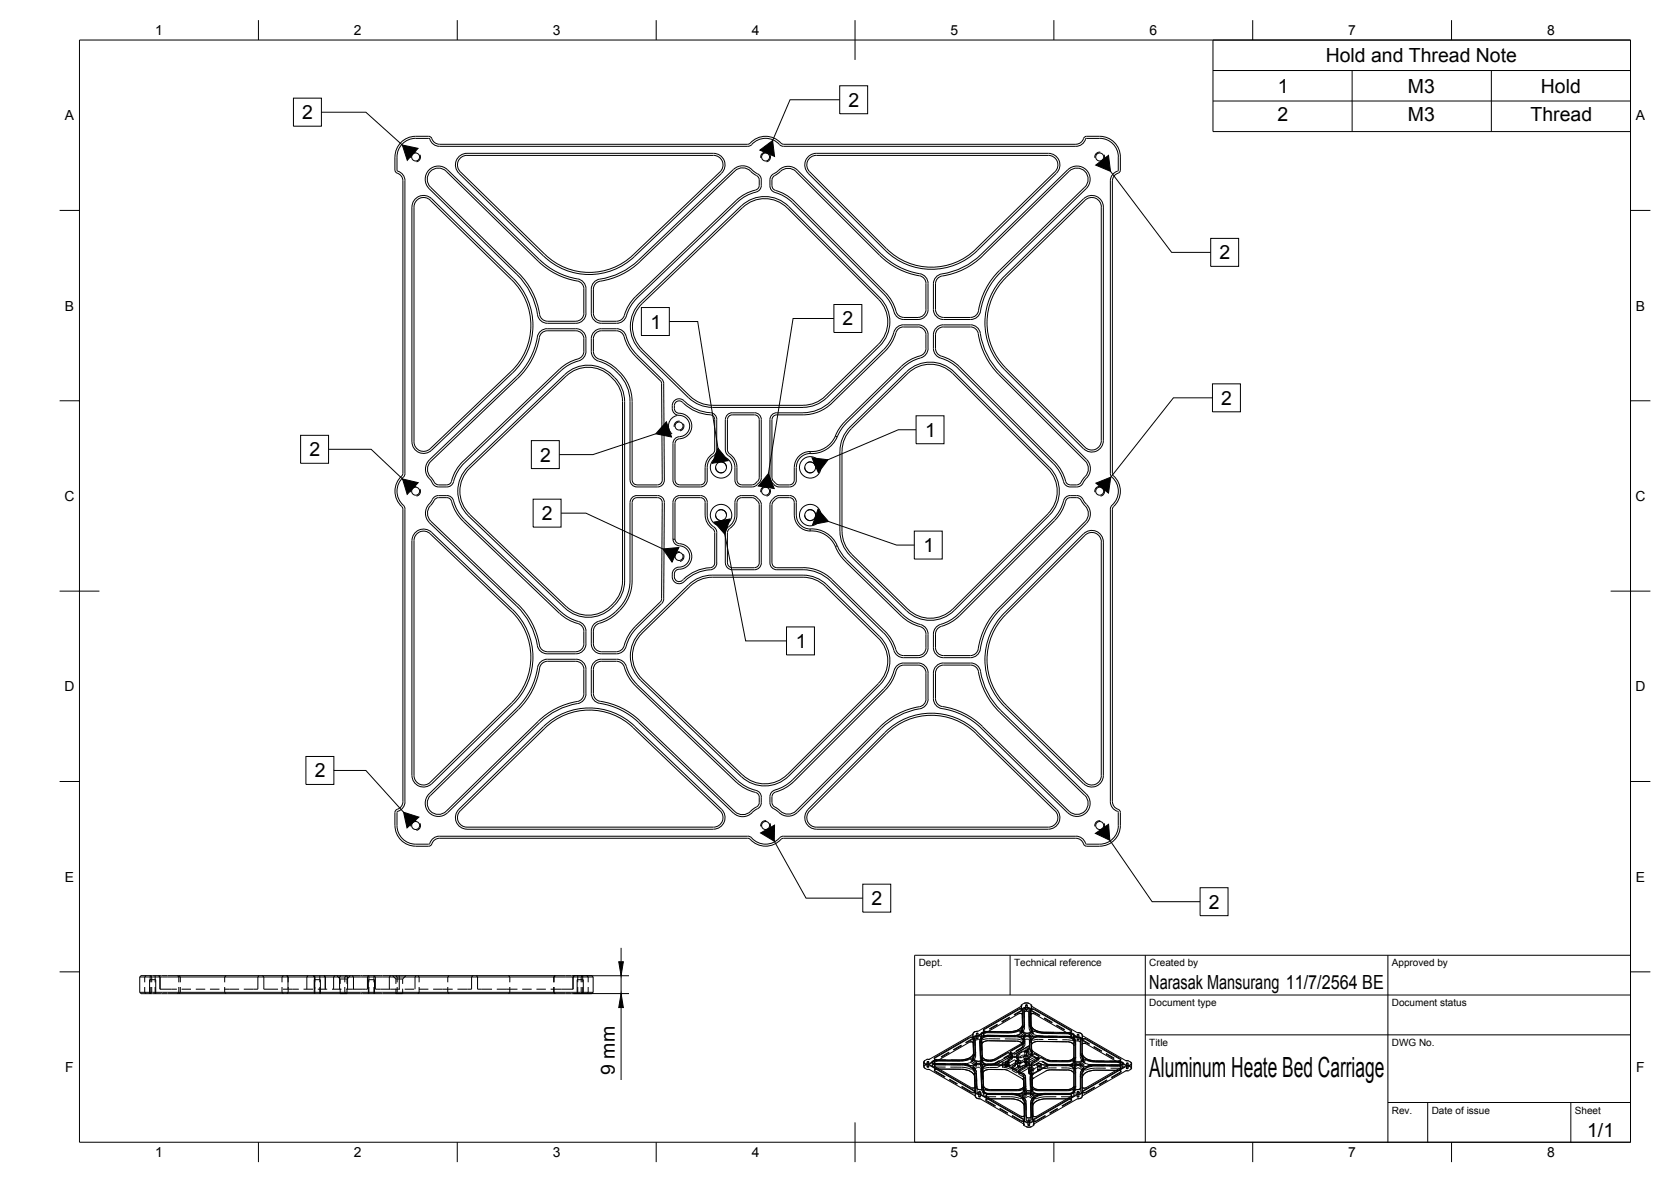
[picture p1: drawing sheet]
<svg xmlns="http://www.w3.org/2000/svg" width="420mm" height="297mm" viewBox="0 0 420 297" stroke-linecap="round" stroke-linejoin="round" font-family="sans-serif">
<defs><g id="words">
<text font-size="7" x="289" y="270.6">Aluminum Heate Bed Carriage</text>
<g font-size="4.9">
<text x="333.3" y="15.6">Hold and Thread Note</text>
<text x="321.3" y="23.3">1</text>
<text x="354" y="23.3">M3</text>
<text x="387.4" y="23.3">Hold</text>
<text x="76" y="30">2</text>
<text x="213.4" y="26.8">2</text>
<text x="321.2" y="30.4">2</text>
<text x="354" y="30.4">M3</text>
<text x="384.9" y="30.4">Thread</text>
<text x="306.6" y="65.2">2</text>
<text x="163.6" y="82.6">1</text>
<text x="211.9" y="81.8">2</text>
<text x="307.1" y="101.7">2</text>
<text x="232.7" y="109.8">1</text>
<text x="77.8" y="114.7">2</text>
<text x="135.8" y="116">2</text>
<text x="136.2" y="130.7">2</text>
<text x="232.2" y="138.7">1</text>
<text x="200.1" y="162.8">1</text>
<text x="79.1" y="195.4">2</text>
<text x="219.2" y="227.5">2</text>
<text x="304" y="228.4">2</text>
<text x="289" y="248.5">Narasak Mansurang 11/7/2564 BE</text>
<text x="154.6" y="270.1" transform="rotate(-90 154.6 270.1)">9 mm</text>
<text x="399.1" y="285.7">1/1</text>
</g>
<g font-size="3.5">
<text x="39" y="8.8">1</text>
<text x="89" y="8.8">2</text>
<text x="139" y="8.8">3</text>
<text x="189" y="8.8">4</text>
<text x="239" y="8.8">5</text>
<text x="289" y="8.8">6</text>
<text x="339" y="8.8">7</text>
<text x="389" y="8.8">8</text>
<text x="16.3" y="30.2">A</text>
<text x="411.3" y="30.2">A</text>
<text x="16.3" y="78">B</text>
<text x="411.3" y="78">B</text>
<text x="16.2" y="125.9">C</text>
<text x="411.2" y="125.9">C</text>
<text x="16.2" y="173.7">D</text>
<text x="411.2" y="173.7">D</text>
<text x="16.3" y="221.6">E</text>
<text x="411.3" y="221.6">E</text>
<text x="16.4" y="269.4">F</text>
<text x="411.4" y="269.4">F</text>
<text x="39" y="290.8">1</text>
<text x="89" y="290.8">2</text>
<text x="139" y="290.8">3</text>
<text x="189" y="290.8">4</text>
<text x="239" y="290.8">5</text>
<text x="289" y="290.8">6</text>
<text x="339" y="290.8">7</text>
<text x="389" y="290.8">8</text>
</g>
<g font-size="2.5">
<text x="231" y="242.9">Dept.</text>
<text x="255" y="242.9">Technical reference</text>
<text x="289" y="242.9">Created by</text>
<text x="350" y="242.9">Approved by</text>
<text x="289" y="252.8">Document type</text>
<text x="350" y="252.8">Document status</text>
<text x="289" y="262.9">Title</text>
<text x="350" y="262.9">DWG No.</text>
<text x="350" y="279.9">Rev.</text>
<text x="360" y="279.9">Date of issue</text>
<text x="396" y="279.9">Sheet</text>
</g>
</g></defs>
<!-- layer: Visible -->
<g fill="none" stroke="#000" stroke-width=".25">
<path d="M104.5 34.8h3.3l.3 .2a2.53 2.53 0 0 0 2.4 1.8l78.1-.1a5 5 0 0 1 7.8 0l74.1 .1M104.5 34.3h3.3l.5 .1 .3 .4a2.05 2.05 0 0 0 1.9 1.5l77.8-.1a5.6 5.6 0 0 1 8.5 0l73.7 .1M104.5 34.8a4.7 4.7 0 0 0-4.7 4.7v3.3l.2 .2a2.51 2.51 0 0 1 1.8 2.4l-.1 74.1a5 5 0 0 0 0 7.9l.1 74.1a2.6 2.6 0 0 1-1.9 2.5l-.1 .1a8.6 8.6 0 0 0 .7 5.7 4.7 4.7 0 0 0 4 2.3M104.5 34.3a5.2 5.2 0 0 0-5.2 5.2v3.3l.2 .4 .4 .3a2.04 2.04 0 0 1 1.4 1.9v73.8a5.4 5.4 0 0 0-.3 8.1M115.7 39.7l.8-.5 .9-.2h62a2.41 2.41 0 0 1 2.2 1.6 2.41 2.41 0 0 1-.5 2.6l-21.9 20.8a16 16 0 0 1-22.2-.1l-21.3-20.7a2.4 2.4 0 0 1 0-3.5zM270.5 36.2a2.5 2.5 0 0 0 2.2-1.8l.5-.1a9.6 9.6 0 0 1 5.7 .5 5.2 5.2 0 0 1 2.8 4.7v3.3l-.2 .4-.4 .3M270.5 36.8a2.65 2.65 0 0 0 2.5-2h.2a8.5 8.5 0 0 1 5.7 .6 4.6 4.6 0 0 1 2.3 4.1v3.3l-.2 .2a2.53 2.53 0 0 0-1.8 2.5v73.5l.4 1M108.2 50.3l20.5 20a16 16 0 0 1-.2 23l-20.3 19.5a2.4 2.4 0 0 1-2.6 .4 2.4 2.4 0 0 1-1.5-2.2M108.2 50.3a2.4 2.4 0 0 0-2.6-.5 2.4 2.4 0 0 0-1.5 2.2v59M115.4 43.5l21.2 20.8M115.4 43.5a2.91 2.91 0 0 1-.7-3.2 2.91 2.91 0 0 1 2.7-1.8h62a2.91 2.91 0 0 1 2.7 1.9 2.91 2.91 0 0 1-.7 3.1l-21.8 20.9a16.5 16.5 0 0 1-23-.1M185.5 50.8l-25.3 24.1-1.5 1.7-1.2 2.8"/>
<path d="M189.1 42.7l2 1.4a3.9 3.9 0 0 1 .1 3.4 2.4 2.4 0 0 1-1.8 1l-2.1 .9-1.8 1.4M189.1 42.7a3.3 3.3 0 0 0-4.7-.1l-23.9 22.8M194.9 48.4l2 .8 1.8 1.2 23.5 23.5a11.1 11.1 0 0 1 2.8 5 2.53 2.53 0 0 0 2.2 1.4h3.6a2.5 2.5 0 0 0 2.5-2.5l.1-6.5a2.49 2.49 0 0 0-2.2-2.5 17.9 17.9 0 0 1-9.6-5M194.9 48.4a1.72 1.72 0 0 1-1.3-1.7 3.1 3.1 0 0 1 .4-2.6l1.2-.8a3.6 3.6 0 0 1 5.3-.5l21 21M203.2 43.5l19.3 19.3a16.5 16.5 0 0 0 23.2 .2l19.9-19.5M203.2 43.5a2.91 2.91 0 0 1-.6-3.2 2.91 2.91 0 0 1 2.7-1.8h58.3a2.91 2.91 0 0 1 2.7 1.8 2.91 2.91 0 0 1-.7 3.2M268.8 43l-21.7 21.3a19 19 0 0 1-10.6 5.2 2 2 0 0 0-1.3 1.8v6.5a2 2 0 0 0 2 2h6.9M268.8 43a2.8 2.8 0 0 1 4 .1 2.8 2.8 0 0 1 0 3.9l-21.5 21a18.8 18.8 0 0 0-5.4 10.6 2 2 0 0 1-1.8 1.2M272.5 49.9l-19.9 19.4a16.5 16.5 0 0 0-.1 23.5M272.5 49.9a2.91 2.91 0 0 1 3.2-.6 2.91 2.91 0 0 1 1.7 2.7v58.7a2.91 2.91 0 0 1-1.8 2.7 2.91 2.91 0 0 1-3.1-.6l-20-20M272.8 50.3l-19.8 19.4a16 16 0 0 0-.1 22.7M272.8 50.3a2.39 2.39 0 0 1 2.7-.5 2.39 2.39 0 0 1 1.4 2.2v58.7a2.4 2.4 0 0 1-1.5 2.2 2.4 2.4 0 0 1-2.6-.5l-19.9-19.9"/>
<path d="M273.1 47.4l-21.4 20.9a18.5 18.5 0 0 0-5.3 10.5 2.53 2.53 0 0 1-2.3 1.5M273.1 47.4a3.3 3.3 0 0 0 .1-4.7 3.3 3.3 0 0 0-4.7 0l-21.8 21.2a18.6 18.6 0 0 1-10.4 5.1 2.53 2.53 0 0 0-1.6 2.3v6.5a2.53 2.53 0 0 0 2.5 2.5h6.9M279.7 45.5v73.5M281.1 43.5a2 2 0 0 0-1.4 1.9M129 69.9l-20.5-20a2.91 2.91 0 0 0-3.1-.6 2.91 2.91 0 0 0-1.8 2.7v59M129 69.9a16.5 16.5 0 0 1-.1 23.8l-20.4 19.4a2.91 2.91 0 0 1-3.1 .6 2.91 2.91 0 0 1-1.8-2.7M130.3 68.6a18.4 18.4 0 0 1 5.4 10.4M135.3 65.6l-23.1-22.6a2.8 2.8 0 0 0-4 .1 2.8 2.8 0 0 0 .1 3.9l22 21.6M135.3 65.6a18.9 18.9 0 0 0 10.3 5.1 2 2 0 0 1 1.2 1.9M135.7 65.3l-23.2-22.6a3.3 3.3 0 0 0-4.6 0 3.3 3.3 0 0 0 0 4.7l22.1 21.6M135.7 65.3a18.5 18.5 0 0 0 10.1 5 2.53 2.53 0 0 1 1.5 2.3v6.1a2.49 2.49 0 0 1-2.5 2.5h-7.2a2.81 2.81 0 0 1-2.6-3.1 17.9 17.9 0 0 0-5-9.1M146.8 72.6v6.1"/>
<path d="M146.8 78.7a2 2 0 0 1-2 2h-7.2a2.05 2.05 0 0 1-1.9-1.7M150.8 70.1a2.53 2.53 0 0 0-2.1 2.6v6a2.53 2.53 0 0 0 2.5 2.5h3.9a2.53 2.53 0 0 0 2.4-1.8M159.8 74.5a11.2 11.2 0 0 0-3 5.2l-.5 .6-.8 .4h-4.3a2 2 0 0 1-2-2v-6.1a1.99 1.99 0 0 1 1.7-1.9 18.2 18.2 0 0 0 10-4.9l23.9-22.9a2.99 2.99 0 0 1 4.5 .6l1.4 1.1a3.5 3.5 0 0 1-.1 2.7l-.3 .3a11.9 11.9 0 0 0-5.2 2.8l-25.3 24.1M160.5 65.4a17.9 17.9 0 0 1-9.7 4.7M161.5 76.3l25.3-24.2a8 8 0 0 1 11.1 .2l23 22.9a8 8 0 0 1-.1 11.4l-13.3 13a8.1 8.1 0 0 1-5.6 2.3l-22.8-.1a8.1 8.1 0 0 1-5.6-2.2l-12.1-11.8a8 8 0 0 1 .1-11.5zM221.2 64.2l-21-21.1a3.1 3.1 0 0 0-4.7 .6l-1.2 .9a4.1 4.1 0 0 0-.1 2.5 1.67 1.67 0 0 0 1.4 1l2.5 1.2 1.5 1.3 23 22.9a11.2 11.2 0 0 1 2.9 5.2l.2 .3a2 2 0 0 0 1.6 .8h3.5a2.04 2.04 0 0 0 2-2v-6.5a1.96 1.96 0 0 0-1.6-2M221.2 64.2a18.4 18.4 0 0 0 10 5.1M222.9 62.5a16 16 0 0 0 22.5 .1l19.9-19.4a2.39 2.39 0 0 0 .5-2.7 2.39 2.39 0 0 0-2.2-1.4l-58.3-.1a2.4 2.4 0 0 0-2.3 1.5 2.4 2.4 0 0 0 .6 2.6l19.3 19.4M129.8 94.7l-21.8 20.8a3.3 3.3 0 0 0-.1 4.7M129.8 94.7a18.5 18.5 0 0 0 5.5-10.6 2.48 2.48 0 0 1 2.3-1.5h7.2a2.5 2.5 0 0 1 2.5 2.5v3.2a2.74 2.74 0 0 1-2.5 2.6l-2 .9-1.7 1.3-24.3 23.2a10.7 10.7 0 0 0-2.9 5.2 1.73 1.73 0 0 1-1.5 .9M130.2 95.1l-21.8 20.8a3 3 0 0 0 .4 4.6l.6 .9 .9 .4M135.6 84.8a2 2 0 0 1 2-1.7h7.2a2 2 0 0 1 2 2"/>
<path d="M135.6 84.8a18.4 18.4 0 0 1-5.4 10.3M140.7 92.8l-24.3 23.1a11.3 11.3 0 0 0-3 5.4l-.6 .5h-.4M142 94.1l-24.3 23.2a8.5 8.5 0 0 0 0 12.3l24.3 23.2M142 94.1a8.5 8.5 0 0 1 11.9 .1M146.8 85.1v3.2M146.8 88.3a2.25 2.25 0 0 1-2.2 2.1l-2.1 1-1.8 1.4M153.8 94.2l.7 .6M154.5 94.8a8.5 8.5 0 0 1 2.6 6.1M154.8 93.2a10.1 10.1 0 0 1 3.6 7.7M155.2 92.8a10.6 10.6 0 0 1 3.7 8.1M156.9 84.6a2 2 0 0 0-1.9-1.5h-3.8a2 2 0 0 0-2 2v3.2l.4 1.2a8.2 8.2 0 0 0 3.2 1.6l2.4 1.7M156.9 84.6a10.4 10.4 0 0 0 2.8 4.9"/>
<path d="M159.7 89.5l6.3 6.1 .4 .9M160.1 89.1l6.2 6.1M160.1 89.1a10.9 10.9 0 0 1-2.9-5.1 2.47 2.47 0 0 0-2.2-1.4h-3.8a2.53 2.53 0 0 0-2.5 2.5v3.2a2.73 2.73 0 0 0 2.5 2.7l1.9 .9 1.7 1.3M166.3 96.5l.2 24.1a1.2 1.2 0 0 1-1.2 1.2M166.4 95.2l.4 .6 .1 .7M166.9 96.5l.1 24.1a1.73 1.73 0 0 1-1.7 1.8h-5.2a1.73 1.73 0 0 1-1.7-1.8v-19.7M173.1 99.9a8.7 8.7 0 0 0 6 2.5h22.8a8.6 8.6 0 0 0 6-2.4l13.3-13.1a8.5 8.5 0 0 0 .1-12.1l-23-22.9a8.5 8.5 0 0 0-11.9-.2l-25.3 24.2a8.5 8.5 0 0 0 0 12.2l12 11.9M225.3 83.6a10.4 10.4 0 0 1-2.8 4.7l-13.3 13a10.4 10.4 0 0 1-7.3 3h-6.6a1.23 1.23 0 0 0-1.2 1.2v14.6l.5 .9M225.3 83.6l.4-.7 1.1-.7h4a1.96 1.96 0 0 1 2 2v3.3a2.16 2.16 0 0 1-2.1 2.1l-1.9 .9-1.7 1.1-14.7 14.3M244 82.2h-6.8a2 2 0 0 0-2 2l.1 3.8 .6 1.1a16.5 16.5 0 0 1 4.8 2.5l24.5 24.5a11.3 11.3 0 0 1 2.9 5.2l.6 .5h.4M244 82.2a2 2 0 0 1 2 1.7 18.3 18.3 0 0 0 5.2 10.2M244 81.6a2.81 2.81 0 0 1 2.7 3.2 17.9 17.9 0 0 0 4.8 9l21.7 21.7a3.5 3.5 0 0 1-.5 5.2l-.9 1.3a3.3 3.3 0 0 1-2.7 .4 2.01 2.01 0 0 1-1.9-2.1l-1-2-1.4-1.8-23.9-24a10.9 10.9 0 0 0-4.9-2.7 2.53 2.53 0 0 1-1.3-2.2v-3.4a2.53 2.53 0 0 1 2.5-2.6h6.8"/>
<path d="M251.2 94.2l21.6 21.6M156.5 100.9v45.1M156.5 100.9a9 9 0 0 0-9.6-8.5 8 8 0 0 0-4.5 2.1l-24.3 23.2a8 8 0 0 0 0 11.5l24.3 23.2M157.1 100.9v45.1M158.9 100.9v19.8M171.8 101.3a1.22 1.22 0 0 0-1.4-.5 1.22 1.22 0 0 0-.8 1.1 1.53 1.53 0 0 0 1.8 2 3.3 3.3 0 0 1 2.5 3.6 3.3 3.3 0 0 1-3.4 2.8 1.26 1.26 0 0 0-.8 1.2v9.1a1.2 1.2 0 0 0 1.2 1.2M171.8 101.3a10.8 10.8 0 0 0 7.1 3 1.2 1.2 0 0 1 .8 1.1v7.7l-.1 .5a5 5 0 0 0-2.3 3.9M172.2 100.9a1.82 1.82 0 0 0-2.3-.5 1.82 1.82 0 0 0-.9 2.3 1.92 1.92 0 0 0 2.4 1.8 2.73 2.73 0 0 1 2 3.1 2.73 2.73 0 0 1-3 2.2 1.73 1.73 0 0 0-1.2 1.7v9.1a1.73 1.73 0 0 0 1.7 1.8h5.2a1.73 1.73 0 0 0 1.7-1.8v-3.1M172.2 100.9a10.3 10.3 0 0 0 6.8 2.9 1.73 1.73 0 0 1 1.2 1.6v8l-.3 .6-.5 .5M177.3 117.5v3.2M179.4 114.5a3.5 3.5 0 0 0-1.6 3M182.4 105.5v7.6"/>
<path d="M182.4 113.1l.3 .9a4.3 4.3 0 0 1 2.1 3.5M182.4 105.4a1.73 1.73 0 0 1 1.7-1.7h5.6a1.69 1.69 0 0 1 1.7 1.7v15l-.3 .7-.7 .6M183.5 114.1l.8 .7 .6 1 .4 1.7M183.5 114.1l-.4-.5-.2-.5v-7.6a1.24 1.24 0 0 1 1.2-1.2h5.6a1.2 1.2 0 0 1 1.2 1.1v14.7l-.4 .9M184.8 117.5v3.1a1.73 1.73 0 0 0 1.7 1.8l3-.1 .9-.6M185.3 117.5v3.1a1.2 1.2 0 0 0 1.2 1.2M199.7 117.5v3.1a1.2 1.2 0 0 1-1.2 1.2M200.2 117.5v3.1a1.73 1.73 0 0 1-1.7 1.8h-2.6M203.7 114a3.5 3.5 0 0 0-3.5 3.5M203.7 113.5a4 4 0 0 0-4 4M208.8 100.9l13.3-13a11 11 0 0 0 2.9-4.9 2.53 2.53 0 0 1 2.2-1.4h3.6a2.49 2.49 0 0 1 2.6 2.6l-.1 3.3a2.7 2.7 0 0 1-2.6 2.7l-1.3 .5-1.8 1.3-14.8 14.3M208.8 100.9a10 10 0 0 1-6.9 2.8h-6.6a1.73 1.73 0 0 0-1.7 1.8v14.6l.2 .7 .4 .6"/>
<path d="M210 109.6l.5 .2M210 109.6a6.4 6.4 0 0 1-6.3 3.9M210.5 109.8a7 7 0 0 1-6.8 4.2v-.5M212.5 105.9l-1.3 1.5-1.2 2.2M212.8 106.3l-1.1 1.4-1.2 2.1M213.7 107.3l14.2-13.9a8.5 8.5 0 0 1 12 .1l24 23.9a8.5 8.5 0 0 1 0 12.1l-24 23.9M213.8 107.3a8.7 8.7 0 0 0-2.6 6.1v20.1a8.5 8.5 0 0 0 2.6 6.1M214.1 107.7l14.2-13.9a8 8 0 0 1 11.3 .1l23.9 23.9a8 8 0 0 1 0 11.3l-23.9 24M214.1 107.7a8.1 8.1 0 0 0-2.4 5.7v20.1a8 8 0 0 0 2.4 5.7M272.8 115.8a3 3 0 0 1-.5 4.6l-.7 1-.8 .4M279.6 119.9a4.7 4.7 0 0 1 0 7M279.7 119v.2a5.4 5.4 0 0 1 .3 8.1"/>
<path d="M101 127.3l.3 .6v73.6a2 2 0 0 1-1.4 1.9M103.6 135.9v59a2.91 2.91 0 0 0 1.8 2.7 2.91 2.91 0 0 0 3.1-.6M103.6 135.9a2.91 2.91 0 0 1 1.7-2.7 2.91 2.91 0 0 1 3.2 .6l20.4 19.4a16.5 16.5 0 0 1 .1 23.8M104.1 135.9a2.4 2.4 0 0 1 1.5-2.2 2.4 2.4 0 0 1 2.6 .4l20.3 19.5a16 16 0 0 1 .2 23l-20.5 20a2.4 2.4 0 0 1-2.6 .5 2.4 2.4 0 0 1-1.5-2.2v-59M107.9 126.7a3.3 3.3 0 0 0 .1 4.7l21.8 20.8M107.9 120.2l.8 1.2M108.7 121.4l.5 .6 .7 .3 2.5 .1M108.7 125.5l-.8 1.2M110.3 121.9h2.1M112.4 124.6h-2.5l-.7 .3-.5 .6M112.4 125.1h-2.5l-.5 .4-.6 .9a3.1 3.1 0 0 0-.4 4.6l21.8 20.9M112.4 125.1a1.47 1.47 0 0 1 1.3 1.6l1.3 2.6 1.4 1.7"/>
<path d="M112.4 124.5a1.98 1.98 0 0 1 1.8 2l1.3 2.5 1.3 1.6M116.4 131l24.3 23.2M116.8 130.6l24.3 23.2a11.2 11.2 0 0 0 4.9 2.6 2.53 2.53 0 0 1 1.3 2.2v3.2a2.49 2.49 0 0 1-2.5 2.5h-7.2a2.8 2.8 0 0 1-2.7-3.1 17.9 17.9 0 0 0-5.1-9M158.9 126.3v19.7M159 126.3a1.2 1.2 0 0 1 1.2-1.2h5.1a1.2 1.2 0 0 1 1.2 1.2l-.2 24.2M159 120.6a1.2 1.2 0 0 0 1.2 1.2M160.1 121.9h5.2M169.2 135.5a1.94 1.94 0 0 0 2.3 1.8 2.73 2.73 0 0 1 1.8 3.2 2.73 2.73 0 0 1-3 2.1 2.08 2.08 0 0 0-1.3 2.4 2.08 2.08 0 0 0 2.3 1.6l.9-.6M169.7 135.5a1.46 1.46 0 0 0 1.8 1.2 3.3 3.3 0 0 1 2.4 3.7 3.3 3.3 0 0 1-3.5 2.7 1.67 1.67 0 0 0-.9 1.6 1.67 1.67 0 0 0 1.1 1.5l.7-.2 .5-.4M170.9 121.9h5.2M177.3 126.3v3.2M177.3 120.6a1.2 1.2 0 0 1-1.2 1.2"/>
<path d="M177.3 126.3a1.2 1.2 0 0 0-1.2-1.2h-5.2a1.2 1.2 0 0 0-1.2 1.2v9.2h-.5M177.3 129.5a4.2 4.2 0 0 0 2.1 3.5l.3 .8v7.7a1.49 1.49 0 0 1-2 1.2 10.4 10.4 0 0 0-5.9 2.9M177.8 129.5a3.5 3.5 0 0 0 1.6 2.9M177.8 129.5v-3.2a1.69 1.69 0 0 0-1.7-1.7l-5.2-.1a1.73 1.73 0 0 0-1.7 1.8v9.2M179.4 132.4l.7 .8 .1 .6v7.7a1.9 1.9 0 0 1-2.4 1.8 9.9 9.9 0 0 0-5.6 2.7M182.4 133.8v7.7M183.5 132.8l-.4 .5-.2 .5v7.7a1.24 1.24 0 0 0 1.2 1.1M184.8 129.5a4.3 4.3 0 0 1-2.1 3.4l-.3 .9M185.3 129.5l-.4 1.6-.6 1-.8 .7M185.3 129.5v-3.2a1.2 1.2 0 0 1 1.2-1.2l3.1 .1 1.1 .9 .2 .5v14.9a1.2 1.2 0 0 1-1.2 1.1M186.5 121.9h2.6M190.4 125.1l.9 1 .1 .7v14.7a1.69 1.69 0 0 1-1.7 1.7h-5.6a1.73 1.73 0 0 1-1.7-1.7"/>
<path d="M190.4 125.2l-.9-.6-3-.1a1.73 1.73 0 0 0-1.7 1.8v3.2M190.5 121l-.7 .6-.7 .2M194.2 121.4l1 .8 .7 .2M194.2 125.5l-.4 .6-.2 .8v14.6a1.73 1.73 0 0 0 1.7 1.7h6.6a9.9 9.9 0 0 1 6.9 2.8M194.5 121l.7 .6 .7 .2M195.9 124.6l2.6-.1a1.73 1.73 0 0 1 1.7 1.8v3.2M195.9 125.1h2.6a1.2 1.2 0 0 1 1.2 1.2v3.2M195.9 121.9h2.6M195.9 124.5l-.7 .2-1 .8M195.9 125.1l-.9 .4-.6 .6-.3 .8v14.6a1.2 1.2 0 0 0 1.2 1.1M199.7 129.5a4 4 0 0 0 4 3.9M200.2 129.5a3.5 3.5 0 0 0 3.5 3.4"/>
<path d="M203.7 133.5v-.6a7 7 0 0 1 6.8 4.2M203.7 133.4a6.4 6.4 0 0 1 6.3 3.9M210 137.3l.5-.2 .8 1.6 1.5 1.9M210 137.3l1.2 2.2 1.3 1.5M213.7 139.6l14.2 13.9a8.5 8.5 0 0 0 12-.1M214.1 139.3l14.2 13.8a8 8 0 0 0 11.3-.1M269.1 121.9h1.6M272.3 125.5l.9 1.3M272.3 125.5l-.5-.6a3.3 3.3 0 0 0-2.7-.4 2.01 2.01 0 0 0-1.9 2.1l-1 2-1.4 1.8-23.9 24a11.2 11.2 0 0 1-4.9 2.7 2.53 2.53 0 0 0-1.3 2.2v3.5a2.53 2.53 0 0 0 2.5 2.5h6.8M272.8 131.1l-21.6 21.7M272.8 131.1a3.1 3.1 0 0 0-.5-4.6l-.9-1.3a4.4 4.4 0 0 0-2.7-.1 1.65 1.65 0 0 0-1 1.5l-1.2 2.6-1.3 1.6-23.9 24a11.6 11.6 0 0 1-5 2.8l-.7 .5-.3 .8-.1 3.9a2 2 0 0 0 2 1.9h6.8M273.2 131.5l-21.7 21.6a18.6 18.6 0 0 0-5.2 10.6 2.53 2.53 0 0 1-2.3 1.6"/>
<path d="M273.2 126.8a3.3 3.3 0 0 1 0 4.7M279.6 126.9l-.4 1v73.6a2.65 2.65 0 0 0 1.9 2.5l.1 .1a8.6 8.6 0 0 1-.6 5.7 4.7 4.7 0 0 1-4.1 2.3h-3.3l-.3-.2a2.51 2.51 0 0 0-2.4-1.8M279.7 127.9v73.6M280 127.3l-.3 .6M130.2 151.8a18.4 18.4 0 0 1 5.4 10.3M140.7 154.1a11.5 11.5 0 0 0 5 2.8l.4 .2a2 2 0 0 1 .7 1.5M146.8 158.7v3.1M153.5 152.3a8 8 0 0 1-11.1 .1M153.9 152.7a8.5 8.5 0 0 1-11.9 .1M155.2 154.1a11.3 11.3 0 0 1-4.9 2.7l-.7 .6-.3 .7-.1 3.7a2 2 0 0 0 2 2M156.5 146a8.4 8.4 0 0 1-3 6.4M157.1 146a8.8 8.8 0 0 1-3.3 6.7"/>
<path d="M158.4 146a10.2 10.2 0 0 1-3.6 7.7M158.4 146v-19.7a1.73 1.73 0 0 1 1.8-1.8l5.1 .1a1.69 1.69 0 0 1 1.7 1.7l-.1 24.2M158.9 146a10.7 10.7 0 0 1-3.7 8.1M166.3 151.7l-6.2 6.1a10.9 10.9 0 0 0-2.9 5.1 2.53 2.53 0 0 1-2.2 1.4h-3.8a2.53 2.53 0 0 1-2.5-2.5v-3.2a2.73 2.73 0 0 1 2.5-2.7l1.9-.9 1.7-1.3M166.4 150.4l-.4 .9-6.3 6.1a10.6 10.6 0 0 0-2.8 4.9M166.9 150.5l-.1 .6-.4 .6M173.1 147l-12 11.8a8.5 8.5 0 0 0 0 12.2l25.3 24.2a8.6 8.6 0 0 0 11.9-.2M173.1 147a8.5 8.5 0 0 1 6-2.5h22.8a8.5 8.5 0 0 1 6 2.5l13.3 13a8.5 8.5 0 0 1 .1 12.1M184.1 142.7h5.6M195.3 142.7h6.6M201.9 142.6a10.4 10.4 0 0 1 7.3 3M208.8 146l13.3 13"/>
<path d="M209.2 145.6l13.3 13M212.4 141l14.2 13.8a11.2 11.2 0 0 0 5.1 2.8l.4 .3a2 2 0 0 1 .7 1.5v3.4a1.96 1.96 0 0 1-2 1.9h-4l-1.1-.7-.4-.7M212.8 140.6l14.2 13.8a11 11 0 0 0 5 2.8 2.53 2.53 0 0 1 1.4 2.2l-.1 3.4a2.49 2.49 0 0 1-2.5 2.5h-3.6a2.53 2.53 0 0 1-2.4-1.9M222.1 159l1.4 1.7 1.2 2.7M222.5 158.6a10.4 10.4 0 0 1 2.8 4.7M251.2 152.8a19 19 0 0 0-5.4 10.7 2 2 0 0 1-1.8 1.2M129 177l-20.5 20M130 178l-22.1 21.5a3.3 3.3 0 0 0 0 4.7 3.3 3.3 0 0 0 4.6 0l23.2-22.5M130.3 178.3l-22 21.6M135.2 167.8a17.9 17.9 0 0 1-5.2 10.1M135.6 162.1a2 2 0 0 0 2 1.7M135.7 167.9a2 2 0 0 1 2-1.7h7.1a2 2 0 0 1 2 2"/>
<path d="M135.7 167.9a18.4 18.4 0 0 1-5.4 10.4M137.6 163.8h7.2M137.6 165.7h7.2M137.7 165.7a2.53 2.53 0 0 0-2.5 2.1M144.8 165.7a2.53 2.53 0 0 1 2.5 2.5v6.1a2.49 2.49 0 0 1-2.1 2.5 17.7 17.7 0 0 0-9.5 4.8M145.1 176.3a18.4 18.4 0 0 0-9.8 5M146.8 168.2v6.1M146.8 161.8a2 2 0 0 1-2 2M146.8 174.3a2 2 0 0 1-1.7 2M150.8 176.8a17.9 17.9 0 0 1 9.7 4.7M151.2 165.7h3.8M151.2 163.8h3.8"/>
<path d="M151.2 165.7a2.53 2.53 0 0 0-2.5 2.5v6.1a2.53 2.53 0 0 0 2.1 2.5M155.1 165.7a2.53 2.53 0 0 1 2.4 1.8M156.9 162.3a2 2 0 0 1-1.9 1.5M157.5 167.5l.9 2.1 1.8 2.4M159.8 172.4l25.3 24.1M159.8 172.4a11.2 11.2 0 0 1-3-5.2l-.5-.6-.8-.4h-4.3a2 2 0 0 0-2 2v6.1a1.99 1.99 0 0 0 1.7 1.9 18.4 18.4 0 0 1 10 4.9M160.2 172l25.3 24.2M220.9 171.7a8 8 0 0 0-.1-11.4l-13.3-13a8 8 0 0 0-5.6-2.2h-22.8a8 8 0 0 0-5.6 2.2l-12.1 11.8a8 8 0 0 0 .1 11.5l25.3 24.2a8.1 8.1 0 0 0 11.1-.2M220.9 171.7l-22.9 23M221.3 172.1l-23 22.9M227.2 166.6h3.6M227.3 166.6a2.75 2.75 0 0 0-2.7 2.6l-1 2.1-1.4 1.8-22.9 22.9-2.4 1.7-2 .8"/>
<path d="M230.8 166.6a2.5 2.5 0 0 1 2.5 2.5l.1 6.5a2.49 2.49 0 0 1-2.2 2.5 17.9 17.9 0 0 0-9.6 5M236.9 177.5a18.4 18.4 0 0 1 10.2 5.1l21.7 21.3M237.2 166.6h6.9M237.2 166.6a2.53 2.53 0 0 0-2.5 2.5v6.5a2.52 2.52 0 0 0 2.2 2.5 17.7 17.7 0 0 1 9.8 4.9l21.8 21.2a3.3 3.3 0 0 0 4.7 0 3.3 3.3 0 0 0-.1-4.7M244.1 167.1h-6.9a2 2 0 0 0-2 2v6.5a2 2 0 0 0 1.7 2M244.1 167.1a2 2 0 0 1 1.9 1.7M244.1 166.6a2.79 2.79 0 0 1 2.6 3.1 17.9 17.9 0 0 0 5 8.9l21.4 20.9M246 168.8a18.4 18.4 0 0 0 5.3 10.1l21.4 21M253 177.2a16 16 0 0 1-.1-22.7l19.9-20a2.4 2.4 0 0 1 2.6-.5 2.4 2.4 0 0 1 1.5 2.2v58.7a2.39 2.39 0 0 1-1.5 2.2 2.39 2.39 0 0 1-2.6-.5l-19.8-19.4M135.3 181.3l-23.1 22.6a2.8 2.8 0 0 1-4-.1 2.8 2.8 0 0 1 .1-3.9M136.6 182.6l-21.2 20.8M136.6 182.6a16.5 16.5 0 0 1 23-.1l21.8 20.9a2.91 2.91 0 0 1 .7 3.1 2.91 2.91 0 0 1-2.7 1.9h-62a2.93 2.93 0 0 1-2.7-1.8 2.93 2.93 0 0 1 .7-3.2"/>
<path d="M160.5 181.5l23.9 22.9M160.9 181.2l23.9 22.8a2.99 2.99 0 0 0 4.5-.6l1.4-1.1a3.5 3.5 0 0 0-.1-2.7l-.3-.3a11.9 11.9 0 0 1-5.2-2.8M185.5 196.1a11.1 11.1 0 0 0 5 2.7 2.83 2.83 0 0 1 .8 3.6l-.5 .6-1.7 1.2M194.9 198.5a1.73 1.73 0 0 0-1.3 1.7 2.83 2.83 0 0 0 .6 2.8l1.6 1.1M221.2 182.8l-21 21a2.89 2.89 0 0 1-4.3-.3l-1.6-1.2a4.1 4.1 0 0 1-.1-2.5l.8-.7M221.2 182.7a18.9 18.9 0 0 1 10.4-5.2 2 2 0 0 0 1.2-1.9v-6.5a1.97 1.97 0 0 0-2-2h-3.6l-.8 .2a2.39 2.39 0 0 0-1.3 2l-1.2 2.5-1.3 1.6-23 23a10.6 10.6 0 0 1-4.6 2.6M221.5 183.1l-21 21a3.3 3.3 0 0 1-4.7 0M222.5 184.1l-19.3 19.3M222.5 184.1a16.5 16.5 0 0 1 23.2-.2l19.9 19.5a2.91 2.91 0 0 1 .7 3.2 2.91 2.91 0 0 1-2.7 1.8h-58.3a2.93 2.93 0 0 1-2.7-1.8 2.93 2.93 0 0 1 .6-3.2M222.9 184.4a16 16 0 0 1 22.5-.1l19.9 19.4a2.4 2.4 0 0 1 .5 2.7 2.4 2.4 0 0 1-2.2 1.5h-58.3a2.4 2.4 0 0 1-2.3-1.5 2.4 2.4 0 0 1 .6-2.6l19.3-19.3M272.5 197a2.91 2.91 0 0 0 3.1 .6 2.91 2.91 0 0 0 1.8-2.7v-58.7a2.91 2.91 0 0 0-1.8-2.7 2.91 2.91 0 0 0-3.1 .6l-20 20a16.5 16.5 0 0 0 .1 23.5l19.9 19.4M272.8 199.9a2.8 2.8 0 0 1 0 3.9 2.8 2.8 0 0 1-4 .1"/>
<path d="M99.9 203.4l-.4 .3-.2 .4a9.6 9.6 0 0 0 .6 5.7 5.2 5.2 0 0 0 4.6 2.8M115.7 203.8l21.3-20.8a16 16 0 0 1 22.2-.1l21.9 20.8a2.4 2.4 0 0 1 .5 2.7 2.4 2.4 0 0 1-2.2 1.5h-62a2.4 2.4 0 0 1-2.2-1.5 2.4 2.4 0 0 1 .5-2.6zM189.1 204.2a3.3 3.3 0 0 1-4.7 .1M270.5 210.1l-74.1 .1a5 5 0 0 1-7.8 0l-78.1-.1a2.65 2.65 0 0 0-2.5 2h-3.5M270.5 210.7h-73.7a5.9 5.9 0 0 1-5.5 1.8l-1.2-.4-1.6-1.3-.5-.1h-77.5a2.5 2.5 0 0 0-2.2 1.8l-.5 .1-3.3 .1M279.7 201.5a2 2 0 0 0 1.4 1.9M281.1 203.4l.4 .3 .2 .4a9.6 9.6 0 0 1-.6 5.7 5.2 5.2 0 0 1-4.6 2.8l-3.3 .1-.5-.2-.3-.4a2.04 2.04 0 0 0-1.9-1.4M35.1 249.4l.4 .3h113.3l.3-.3M35.1 245.5l.4-.3h113.3l.3 .3M35.1 245.5h114M35.1 249.4h114M35.1 245.5v3.9"/>
<path d="M149.1 245.5v3.9M244.6 259.8v.1M244.6 259.9l-10.8 6.2M245 259.3l-.4 .6M245.6 259.6l.3 .1-.3 .1zM246.7 259.9l.3 .4h.5M247.4 258.6l-.1 .4 .5 .2M247.8 259.2l5.9 .1M253.7 259.6l-6.3-.1-.5 .2-.1 .4M255.9 259h.7l1.2 .8a1.2 1.2 0 0 1-1.7 .5l-7.5-.1M255.9 259l-2.2 .4-6.3-.1-.6 .2-.2 .4M256 259.2h.5l1.1 .6v.3"/>
<path d="M256 259.2l-2.3 .4M256.2 258.7l.6-.5 .3-.6-.1-3.7-.5-.3-9 5.1v.4M256.8 252.6v.3M256.8 252.9l-10.8 6.2a1.09 1.09 0 0 0-1.3 .8M256.9 252.5l.8-.4a1.78 1.78 0 0 1 1.6 .4M256.9 252.5l-.2 .4M256.9 254.8h-.8M256.9 252.5l-.1 .4M257.1 257.6l-.1-2.7-.1-.2h-.6l-7.8 4.5M257.2 257.3l-.1-3.5-.1-.2-.7-.1-8.9 5.1M257.2 257.3a3 3 0 0 1-3.5 2M257.5 257.3l-.1-3.8a.8 .8 0 0 1 1.4 0l.1 3.9 .2 .7 .5 .8-1.2 .7h-.5l-1.1-.6"/>
<path d="M257.5 257.3l-.2 .6-.6 .8 .1 .3M257.6 254.4l.6-.3 .5 .4M257.6 257.4l-.1-3.8a.68 .68 0 0 1 1.2 0l.1 4.7 .3 1M257.6 257.4v1.1l-.4 .7M257.6 257.3a1.86 1.86 0 0 1-.8 1.5l.1 .2M258 252.5l.3 .1-.3 .1zM258.8 257.5l.2 .7 .6 .7-.2 .2M258.8 259.7l-.1 .3 .1 .1M258.9 259.8v.3M259.2 254.9l.4-.2 .5 .1 8.1 4.7M259.3 252.5l.2 .4-.1-.3M259.3 252.5l.1 .4 11.4 6.6"/>
<path d="M259.3 254.8h.8M260.2 258.8a1.66 1.66 0 0 1-.9-1.3l-.1-3.6 .1-.2h.6l9.3 5.3M260.3 259.3l1.7 .4 7.4 .1 .5 .2 .1 .5v-.3M260.3 259.3h-.5l-.9 .5M269.2 259v.4M269.3 258.9l-9.4-5.4-.6 .1-.2 .3 .1 3.5a2.62 2.62 0 0 0 2.6 1.9l7 .2M269.3 258.9l.1 .4-.6 .2M269.4 259.7l-7.3-.2-1.9-.4-1.4 .6M269.4 259.6l.6 .2v.6M270.8 259.4a1.09 1.09 0 0 1 1.3 .8M270.9 260l.4 .1h-.4zM271.7 259.7h.1"/>
<path d="M271.8 259.7l.4 .6M232.2 267l.2 1.3 .6 .4 .8 .1M232.6 266.5l-.2 .2v.4l.7 .5h.7M232.6 266.5l-.4 .5 .8 .7M233.1 267.7h.6M233.1 268.7l.6 .1M233.2 266.8l.3 .1h-.3zM233.2 266.2l-.6 .3M233.7 267.7l11.5 6.6a1.09 1.09 0 0 0 1.3 .8M233.7 268.8l11.5 6.6a.95 .95 0 0 0 1.2 .7M233.8 267.6l11.4 6.6a.9 .9 0 0 0 1.2 .7M233.8 266.1l-.6 .1"/>
<path d="M235 266.6l6.4 .1M235 266.6l-.5 .2 .1 .4M235 266.5l-.6 .2v.4l.6 .2h6.7M235.1 265.9v.3M236.1 268.7h5.6M241.7 267.5l-6.2-.1-.4 .1-.2 .3 9.3 5.5M241.7 267.6h-6.2l-.4 .2 .1 .3M241.7 267.6a3.1 3.1 0 0 1 3.3 1.9M241.7 267.5a3.2 3.2 0 0 1 3.4 1.9l.2 3.7-.4 .3-.7-.1M241.7 267.3l2.2 .4M243.8 266.2l-2.4 .5M243.8 260.7l.4-.1 .5 .2 .2 3.5a3 3 0 0 1-3.5 2h-5.9l-.6-.3 8.8-5.3"/>
<path d="M243.8 266.2l.5 .1M243.8 260.8l-8.7 5.1M243.8 260.8h.6l.3 .2M244.1 269.3l-.9-.4-1.5-.2a3.1 3.1 0 0 1 3.3 1.9l.1 2.7M244.3 266.3l1 .6M244.3 267.1l.6 .4M244.3 267.1l-.3-.1-1.3 .4M244.4 266.1l1 .6M244.4 266.1l-.5-.1-2 .5h-6.9M244.6 261.9h-.8M244.6 265.8l.1 .3M244.7 261l.1 3.7-.3 .6-.6 .5"/>
<path d="M244.7 262.1l.1 2.6M244.7 262.1l-.3-.3-.6 .1-7.7 4.4M244.8 267.8l-.2 .3 .6 .7 .2 .6 .2 4M244.8 268.2l.5 .6 .2 .7M244.8 267.9l1.3-.6 .8 .4v.3a1.43 1.43 0 0 0-.2 1.5M244.8 267.9v.4M245 269.5l.2 3.7M245 260.7l.2 4-.8 1 1.2 .9M245.2 273.1l-.1 .2M245.2 274.5v1M245.3 264.5v.8M245.3 264.4l-.1 .7-.6 .6"/>
<path d="M245.3 265.3l-.3 .9M245.3 266.9v.3M245.4 266.7l.2 .3-.2 .2-1.1 .6-.4-.1M245.5 269.5l.3 4.2M245.5 275.9l.9 .2M245.6 273.4l.7 .4M245.6 267.3l-.9 .5M245.6 267.3a1.11 1.11 0 0 1 1.3 .3M245.6 266.6h.8M245.7 260.3h.7l.4 .4M245.7 260.3l-.5 .2-.1 .2M245.7 261.3l-.5 .2"/>
<path d="M246.2 274.3l.3 .1h-.3zM246.3 273.8h.3M246.3 260.4l.3 .2M246.3 261.3h.1M246.3 260.4l-.8 .1-.3 .3 .1 3.6M246.3 261.3h-.6M246.4 276.1l.2 .1M246.4 274.9l.2 .1M246.4 261.5l.1 4 .4 .8-.1 .1M246.4 276.1l10.9 6.3M246.5 275.1l10.8 6.2 .1 .4a1.86 1.86 0 0 0 2.1 .3M246.6 275l10.8 6.2 .1 .4"/>
<path d="M246.6 266.7l-.1 .3 .6 .5M246.6 260.6l.1 .2a1.52 1.52 0 0 0-.3 1.5l.2 4.2M246.7 268.7l.1 5M246.7 266.9v.3M246.7 268.5l-.8-.3-.8 .4M246.8 260.7l-.3 .7 .1 4 .4 .7-.6 .5M246.8 261.4a1.52 1.52 0 0 1 1.8-1.1l7 .1a1.3 1.3 0 0 1 1.6 1.4l-.4 .5-6.7 3.8a2.81 2.81 0 0 1-3.1-.4l-.3-4.3M246.8 272.9l.3 .8M246.8 273.7v.1M246.9 267.6l.2 .2-.3 .8 .1 4.2 .4 .7-.1 .2M247.1 266.6l-.4 .3M247.1 267.4v.1"/>
<path d="M247.1 267.4l.9 .1M247.2 273.7l-.6 .1M247.3 274l.1 .6 .6 .2h6.2M247.3 272.9l.5 .6M247.4 274.1l.1 .6M247.5 260.3l-.3 .1M247.6 269l.9-.2h3.8h-3.9l-.8 .2-.4 .5M247.6 266.5l-.5 .1M248.6 260.1l-1.1 .2M248.8 267.7h3.5M248.8 267.7l-.9 .1-.7 .6 .1 4.5M248.8 267.4l-1.7 .1"/>
<path d="M249.1 276.1h5.1M250.3 266.2a4.6 4.6 0 0 1-3 .2l-.7 .3M250.4 266.4a3.9 3.9 0 0 1-2.8 .2M250.4 267.2l-.4 .2M252.1 267.2v.1M252.2 267l-.2 .3 .3 .1M252.2 267.1l-.1 .1M252.3 267.4l1.4 .3M252.4 267.7l1.1 .3 3.4 1.9M252.4 267.6l.9 .1 3.9 2.3 .3 .5v2.5l-.5 .5-.9 .3h-7.1a1.74 1.74 0 0 1-1.8-1l-.1-4.2 .2-.5 1.2-.5h3.8M252.6 267.1h-.3M252.7 267h-.5"/>
<path d="M252.9 266.7l.4 .1h-.4zM253.2 264.5l-2.9 1.7M253.3 264.5h.4M253.3 264.7l-2.9 1.7M253.3 264.7h.4M253.5 266.3l1.7-.9 1 .6-.6 .5M253.5 266.3v.1M253.5 266.3l-.1 .1 .2 .3-.2 .3h-.7M253.5 266.4v.2M253.6 266.4a.55 .55 0 0 1 0 .8 .55 .55 0 0 1-.8 0l-.2-.1M253.6 269.1l-1.2-.3 1.1 .2 3.4 2M253.7 264.7l.7 .4v.2"/>
<path d="M253.7 265.5l.2 .1M253.7 265.5h-.4l-2.9 1.7M253.7 266.9v.8M253.7 264.5l.8 .5 .1 .2-3.8 2.2h-2M254.2 275.1h-5.7l-.5 .1 .1 .4M254.2 274.9h-5.7l-.6 .4 .1 .2 8.9 5h.4l.4-.3-.1-3.3a2.65 2.65 0 0 0-2.6-1.9l-.8-.1M254.2 274.8l2.4 .4 .4-.1M254.2 275.1a3.1 3.1 0 0 1 3.3 1.9M254.2 267.7h-.5M254.6 268v.2M254.9 266.5l-1.2 .6M254.9 266.4h.4"/>
<path d="M255.3 266.5l.2 .1M255.3 266.9v.2M255.4 266.9l-1.2 .8M255.5 260.6l-6.9-.1-1.2 .2-.5 .8 .1 4 .5 .6M255.5 261.6h-7.4l-.8 .2-.4 .5M255.6 261.6l-7-.1-1.3 .3M255.6 260.6a1.55 1.55 0 0 1 1.6 .9M255.6 261.6l.8 .1 .6 .4M255.6 261.6l1.1 .3M255.6 266.5l-.3 .6M255.6 266.5l-.2 .3M255.8 266.5l.5-.1 .4 .4-.7 .3-.4-.3z"/>
<path d="M255.9 267.1l.2-.3 .3 .3M256 267.3l-1.4 .7M256 260h.4l.8 .4M256 260l-.8 .3M256 266.2v-.1l-.9-.5-1.6 .8M256.2 269.1l1 .6M256.2 268.8v.3M256.6 276.7l-.9-.3-1.5-.3a3.1 3.1 0 0 1 3.3 1.9M256.6 267.1l.9-.4 .6 .5-2.2 1.5-.5-.1M256.7 267.1l-1 .1-1.2 .7v.3l.9 .5M256.7 267.2l-.7 .1M256.8 273.8h.6"/>
<path d="M256.8 273.8l-1 .2h-6.8l-1.2-.2-.5 .2M256.9 269.9l.5 .7v2.2M256.9 271l.4 .4 .1 1.6M257 262.5l-2.8 1.7v.2M257 263.4l-2.3 1.3M257.2 269.7l.5 .4 .2 .5v3.3M257.2 269.7l.5 .6 .1 2.5M257.2 261.5v.1M257.2 261.6l-.5 .7M257.2 266.9l-.5 .3M257.2 275.2l-.1 .3 .8 1 .1 4a.81 .81 0 0 0 1.4 .1l-.1-4 .7-1.2-1.3-.8-.5 .1-1 .5M257.2 266.9h.4"/>
<path d="M257.3 275.7l.5 .6 .2 .7M257.4 274l.6 .4-.1 .2M257.4 274l-8.4 .1-1.2-.2-.4 .2M257.4 272.8l-.4 .7M257.4 273.8l.6 .3 .1 .3-1.1 .7M257.4 264.3h-.3l-1.4 .8v.2M257.4 265.2l-1.1 .4M257.5 274.9l-.5-.2-1.3 .3M257.5 267.7l-1.8 .5-.5 .3M257.5 278l.1 2.4M257.5 277l.1 3.3M257.5 265.5l.6-.1 .4 .4-.7 .3-.4-.3z"/>
<path d="M257.6 266.9l.3 .3M257.6 273.3v.4M257.7 266l.2-.2 .3 .2M257.7 261.5v1M257.7 261.6l-.2 .5-.4 .4M257.7 262.5l-.2 .5-.4 .4M257.8 263.9l.3 .1h-.3zM257.8 272.8l-.2 .6M257.9 272.8l-.3 .8 .1 .2M257.9 260.4l-.5 .4 .3 .7M257.9 261.2l-.2 .2M258 267.1v.3"/>
<path d="M258 261.2l.3-.1 .6 .3M258 260.3h.5l.7 .5-.3 .8M258 277l.1 3.6M258 267.3v.1M258.3 263.7l.1 .3-.1 .2h-.8M258.4 263.4l-.2 .2 .1 .1M258.4 263.4l.4-.1 .2 .3M258.5 266.2l-.4 .3v.1M258.5 267.1l.4 .1-.4 .1zM258.6 264.1l-.1 .9-.6 .3-.4-.1M258.6 264.3l.3 .2M258.6 268.8v.8l.3 .3"/>
<path d="M258.7 268.5l-1.9 1M258.7 265.8v.9M258.8 266.7l-.1 .2M258.8 260.1l.6 .3M258.8 274.8l1.1 .7-.6 .8-.1 .7M258.8 275.7l.7 .4M258.8 274.8h-.6l-.9 .6v.3M258.8 275.6h-.4l-.8 .4M258.8 261.6v1.2M258.8 261.6v.9M258.8 269.1v.8M258.8 262.5l.1 .2"/>
<path d="M258.9 269.1a.58 .58 0 0 1 .3 .9M258.9 269.9l.2 .2M258.9 262.4v.1M258.9 263.6h-.5l.1 .3a.7 .7 0 0 1-1 .4M258.9 263.6v.1M258.9 263.6l.6 .9M258.9 264.5l.1 .4M258.9 269a.63 .63 0 0 1 .4 .9M258.9 268.4l-.3 .3 .3 .4M258.9 269l-.1 .1M258.9 268.4l-.2 .2 .2 .4M259 261.5v1.1"/>
<path d="M259 262.6l-.1 .1M259 263.6l.6 .9-1.2 .8-1.8 .5-1-.7 1.4-.9h.5M259 270.5l.1 3.4M259 271.3h.1M259 270.5v.8M259.1 268.4l.5-.1 .4 .4-.7 .3-.4-.3zM259.1 272.9l.3 .6M259.1 270.4l.1 2.4M259.2 277.8v.1M259.2 277v3.7M259.2 277v.8M259.2 269l.3-.3 .2 .3"/>
<path d="M259.2 272.8l.3 .6a1.09 1.09 0 0 1-1.9 .3M259.2 270l-.2 .5M259.2 261.5l.1 2.1 .3 .5 3.6 2.1 1.2 .3M259.3 260.9v-.1a1.17 1.17 0 0 0-2-.1 1.03 1.03 0 0 1-.3 1.7l-2.9 1.7v.3l1.1 .5 3.7-2.2M259.3 260.9l-.3 .6M259.3 261.5l.5-.7 .9-.3 7.7 .1a1.63 1.63 0 0 1 1.7 1v3.9l-.3 .5-1.2 .5h-4.2M259.3 269.9l-.1 .1M259.3 269.9l-.2 .5M259.3 268v.1M259.3 268l-.4-.3h-.5l-2.1 1.3v.2M259.3 267.4l.4 .2M259.3 267.3v.1"/>
<path d="M259.4 267.3v.1M259.4 273.5l-.1 .3M259.4 267.8l-.9-.3-2.3 1.3M259.4 267.8v.3l-.5 .3M259.4 260.4h9l1.5 .2M259.5 264.5v.2M259.6 273.9l-.6 .4 .1 .3 1.2 .6h.5M259.6 274.9l.4-.1 1.5 .2M259.7 274l-.6 .4 .1 .2M259.7 274l8.6 .1 1.3-.2 .4 .3-.2 .5M259.7 267.6h.5M260.3 265l.8 .4v.2"/>
<path d="M260.3 265.8l.2 .1M260.3 265.8h-.4l-1.1 .6M260.3 264.9l-.4 .1-1.1 .6-.3 .6M260.8 267.4l.6-.1 .4 .4-.7 .3-.4-.3zM261 267.9l.2-.2 .3 .2M261 260.3l-1-.2-.7 .3M261.1 260.7h7.3a1.54 1.54 0 0 1 1.6 1v3.9l-.5 .7M261.1 261.7l7.3 .1M261.1 260.6l-1 .2-.7 .6v2.2l.5 .7M261.1 261.7h-.5a1.38 1.38 0 0 0-1.2 .8M261.1 261.7l-1.3 .3M261.2 265.3l-.8-.5h-.6l-1.1 .7-.1 .4-.6 .4v.3"/>
<path d="M261.2 265.3v.3l-2.2 1.2-.5 .1-.5-.3M261.6 266.7l-1.7 1M261.6 266.7h.3M261.7 267.4h.1M261.7 267.4l.8 .2h.9M261.7 267.4l-.7-.1-.8 .3M261.8 267.4h.1M261.9 266.7l1.6 .9M262.9 268l-3.2 1.9-.3 .5 .1 2.4M262.9 267.9l.9-.2h4.5a1.64 1.64 0 0 1 1.8 1M263 266.3l-1.3-.6-2.3 1.3v.4M263 266.3l1.4 .4 5.6-.1"/>
<path d="M263 269.1l-3 1.7-.4 .6M263 276.1l-1 .1-1.4 .5M263 276.1l-1.4 .2a2.52 2.52 0 0 0-1.9 1.5M264.2 268.8l4.1 .1 1.2 .3M264.2 268.8l-1.2 .3M264.2 268.9l-1.3 .3M268.3 276.1h-5.3M268.3 267.5l-5 .1M268.3 267.8l-4.8 .1-3.5 1.9-.5 .7 .1 2.4 .5 .6M268.3 267.8a1.55 1.55 0 0 1 1.7 1v4.1l-.5 .6M268.3 268.9a1.55 1.55 0 0 1 1.7 .9M268.3 267.5l1.7 .1"/>
<path d="M268.4 261.8a1.54 1.54 0 0 1 1.6 .9M268.4 261.8l1.1 .3M268.9 274.9h-5.9a3 3 0 0 0-3.4 2v3.4M268.9 275.1h-5.9a2.89 2.89 0 0 0-3.3 1.9l.2 3.5M268.9 275.1l.5 .1-.2 .4M268.9 274.9l.4 .1 .1 .4-8.7 5.1M269.4 273.8l-1.1 .2-8.7-.2M269.4 273.8a.5 .5 0 0 1 .6 .1 .5 .5 0 0 1 0 .7l-.6 .2h-6.9l-1.7 .4M269.6 274.8h-.1M269.9 266.7l.6 .4-.1 .3M269.9 267.6h.1M269.9 266.7l-5.9 .1-2.2-.9-2.4 1.4"/>
<path d="M269.9 267.6h-.8M269.9 266.6l.7 .4-.6 .6M270 260.5l-.1 .1M270.1 268.7v4.1a1.47 1.47 0 0 1-1.8 1h-7a1.67 1.67 0 0 1-1.8-1M270.1 266.1v.3l.6 .4M270.1 273.6l1 .2M270.2 260.8l.2 .8v3.9l-.3 .6M270.2 268.2l.3 .6v5M270.3 267.9l-.1 .3M270.4 268.7v4.1l-.4 .7 .1 .1M270.4 260.7l-.2 .1M270.4 268.7l-.4-.7 .2-.3a1.03 1.03 0 0 1 1.2-.2l1.2 .6-.7 .9-.1 .7"/>
<path d="M270.5 272.9l-.3 .8M270.5 265.6l-.4 .8 .1 .1M270.7 266.8h.7M270.7 261.6h-.2M270.7 260.7l-.5 .3 .3 .7v5M270.7 260.7l.7 .1 .3 .3M270.7 261.6l.7 .1 .3 .3M270.7 260.6h-.3M270.7 260.6l.7 .1 .4 .3M270.8 267.6l-.5 .3M270.8 268.4l-.4 .2M270.8 267.6l.4-.1 1.3 .8-.7 .8-.1 .7"/>
<path d="M270.8 268.4h.4l.8 .4M270.8 275l-10.9 6.2M270.9 275.1l-10.9 6.2-.1 .4-.5 .3M270.9 274.3l.4 .1h-.4zM271 276.1l-11 6.3M271 276.1l-.2 .1M271 274.9l-.2 .1M271.6 261.1v4.4M271.6 269.8v3.7M271.7 273.5l-.2 .2M271.7 264.7l.1 .7 .6 .7-.1 .2M271.7 265.5l.3 1"/>
<path d="M271.7 269.7l.1 3.7-.7 .4M271.7 261v3.6M271.8 264.6l.1 .7 .6 .8-1.1 .7M271.8 275.9l-.8 .2M272 269.7v3.4M272.1 264.6a2.61 2.61 0 0 0 2.6 1.9l6.5 .1 .5-.1 .2-.2-9-5.3-.7 .1-.1 .2-.1 3.3M272.1 269.7a3.1 3.1 0 0 1 3.4-2l5.8 .1 .6 .3-8.8 5.3M272.1 273.1l.3 .3 .7-.1M272.1 260.2l10.9 6.3h.6l.6 .4M272.1 260.2h.1M272.1 261.4v3.3M272.1 269.8v3.4"/>
<path d="M272.1 274.5v1M272.2 273.2l.1 .2M272.2 261.4l.3-.3 .5 .1 8.6 5M272.2 264.7l.1 .6 .8 .7M272.2 262.4l.3-.2h.5l7.6 4.4M272.3 262.3h.8M272.6 266.5l-.9 .5v.4M272.6 267.3l-.5 .3M272.7 267.3h.3l1.4 .4M272.7 266.5l2.7 .4M273.1 269.5l1.9-.5h5.6l-5.1-.1a2.95 2.95 0 0 0-3.3 1.9M275.4 266.8h6.4"/>
<path d="M275.4 266.9l6.4 .1M275.5 266.7l-2.7-.4-1.2 .6-.1 .3 1.1 .7 .5 .1 2-.4h6.7M281.6 266.2v.3M281.6 268.4l.2-.3-.5-.2h-5.8a2.96 2.96 0 0 0-3.3 1.9M281.8 267l.5 .2-.1 .3M281.8 266.8l.3 .1 .4 .3-.7 .4M283 268l-10.9 6.2a.9 .9 0 0 1-1.1 .7M283 268.1l-10.8 6.2a1.09 1.09 0 0 1-1.3 .8M283 269.1l-10.8 6.3a.95 .95 0 0 1-1.2 .7M283.3 267.1l.4 .1-.4 .1zM283.7 269.1h-.7M284.1 266.8l.3 .2v.4l-.8 .5h-.6"/>
<path d="M284.2 268.8l-.6 .3-.6 .1M284.2 267.7l-.6 .3-.6 .1M284.2 266.8l.3 .5-.3 .4M284.5 267.3v1.1M284.5 268.3l-.3 .5M257.4 281.7v1M257.4 282.7l.5 .4M257.5 281.6l.5 .3M257.6 280.3l-.1 .2M257.9 283.1l.8 .2 .8-.2M258 281.9l.7 .2 .7-.2M258.1 280.6l.1 .2"/>
<path d="M258.5 281.4l.4 .1-.4 .1zM259.2 280.6l-.1 .2M259.7 280.3l.3 .3 .7-.1M260 281.2l-.1 .4-.5 .3M260 281.7v1a1.87 1.87 0 0 1-2.1 .4M260 282.4h.1"/>
<circle cx="104.5" cy="39.5" r="1.01"/>
<circle cx="192.5" cy="39.5" r="1.01"/>
<circle cx="276.5" cy="39.5" r="1.01"/>
<circle cx="170.7" cy="107.1" r="1.01"/>
<circle cx="181.3" cy="117.4" r="2.7"/>
<circle cx="181.3" cy="117.5" r="1.37"/>
<circle cx="203.7" cy="117.4" r="2.7"/>
<circle cx="203.7" cy="117.5" r="1.37"/>
<circle cx="104.5" cy="123.4" r="1.01"/>
<circle cx="170.7" cy="139.8" r="1.01"/>
<circle cx="181.3" cy="129.5" r="2.7"/>
<circle cx="181.3" cy="129.5" r="1.37"/>
<circle cx="192.5" cy="123.4" r="1.01"/>
<circle cx="203.7" cy="129.5" r="2.7"/>
<circle cx="203.7" cy="129.5" r="1.37"/>
<circle cx="276.5" cy="123.4" r="1.01"/>
<circle cx="104.5" cy="207.5" r="1.01"/>
<circle cx="192.5" cy="207.5" r="1.01"/>
<circle cx="276.5" cy="207.5" r="1.01"/>
</g>
<!-- layer: Hidden -->
<g fill="none" stroke="#000" stroke-width=".25">
<path d="M179.9 117.5a1.39 1.39 0 0 0 2.1 1.1M180.6 116.3a1.39 1.39 0 0 1 2.1 1.2M202.3 117.5a1.38 1.38 0 0 0 2.1 1.1M203 116.3a1.38 1.38 0 0 1 2.1 1.2M179.9 129.5a1.39 1.39 0 0 0 2.1 1.1M180.6 128.3a1.39 1.39 0 0 1 2.1 1.2M202.3 129.5a1.38 1.38 0 0 0 2.1 1.1M203 128.3a1.38 1.38 0 0 1 2.1 1.2M36.4 248v1.4l.3 .3M36.7 245.2l-.3 .3v1.4M37.6 246.2h1.6M37.8 246.9v-1.7l.3 .3v1.4"/>
<path d="M37.8 248v1.7l.3-.3v-1.4M39 245.2v1.7M39 248v1.7M39.9 245.2l.3 .3v3.1h4.3M44.6 245.2l.4 .3v1.4M45 248v1.4l-.4 .3M45 245.2l.3 .3v1.4M45.3 248v1.4l-.3 .3M45.7 248.6h2.3M49.2 248.6h2.4M52.8 248.6h2.4M56.4 248.6h3.7"/>
<path d="M56.5 248v1.4l.3 .3M56.8 245.2l-.3 .3v1.4M65.2 245.2l-.4 .3v3.1h-3.5M66 245.2l.3 .3v3.1h3.6M70.9 248v1.4l.3 .3M71.1 248.6h4M71.2 245.2l-.3 .3v1.4M72.5 246.9v-1.4l-.4-.3 .3 .3v3.1M72.5 248v1.4l-.4 .3M76.3 248.6h2.4M77.5 245.2l-.3 .3v3.1M78.7 245.2l.4 .3v3.1"/>
<path d="M78.8 245.2l.3 .3M79 246.2h1.6M79.2 245.2v4.5M79.9 248.6h2.4M80.4 245.2v1.7M80.4 248v1.7M81.5 245.2l.3 .3v3.1M83.5 248.6h2.4M84.2 245.2l-.3 .3v3.1M84.7 245.2l.8 .8M85.5 246h1.7M85.5 248.5v1.2h1.7v-1.2"/>
<path d="M85.5 246v1.3M85.7 245.2l-.3 .3v3.1M86.7 248v1.4l.3 .3M87 245.2l-.3 .3v1.4M87.1 245.2l.3 .3v3.1M87.2 246v1.3M88.1 245.2l-.9 .8M88.6 245.2l.3 .3v3.1M92.6 246.2h1.6M92.7 245.2l-.3 .3v3.1h-5.4M92.8 245.2v1.7M92.8 248v1.7"/>
<path d="M94 246.9l.1-1.7 .3 .3v3.1h6.2M94 248v1.7M98.2 245.2l-.3 .3v3.1M98.7 245.2l.8 .8M99.5 245.2l.4 .3v1.4M99.5 246h1.7M99.5 248.5v1.2h1.7M99.5 246v1.3M99.9 248v1.4l-.4 .3M100.4 245.2v3.4M101.2 246v1.3M101.2 248.5v1.2"/>
<path d="M101.2 249.7h.1M101.7 248.6h2.4M102.1 245.2l-.9 .8M104.6 245.2l-.2 .3v3.1M105.1 245.2l.3 .3v1.4M105.3 248.6h2.4M105.4 248v1.4l-.3 .3M108.9 248.6h4.9M112.6 248v1.4l.3 .3M112.9 245.2l-.3 .3v1.4M118.9 245.2l-.3 .3v3.1h-3.6M119.8 245.2l.3 .3v3.1h3.6"/>
<path d="M124.9 248.6h5.2M127.8 245.2l.4 .3v1.4M128.2 248v1.4l-.4 .3M131.3 248.6h2.4M134.9 248.6h2.4M138.5 248.6h5.6M139.2 248v1.4l.4 .3M139.3 248v1.4l.3 .3M139.6 245.2l-.4 .3v1.4M139.6 245.2l-.3 .3v1.4M144.1 248.6h.1M144.4 245.2l-.3 .3v3.1"/>
<path d="M145.1 246.2h1.6M145.3 245.2v1.7M145.3 248v1.7M146.1 248v1.4l.4 .3M146.5 245.2l-.4 .3v1.4M146.5 245.2v1.7M146.5 248v1.7M147.6 245.2l.3 .3v1.4M147.9 248v1.4l-.3 .3M244.6 259.8v1.1M245.5 259.7v1.2M245.9 259.7v1.2"/>
<path d="M246 259.1l-1.1 .3M247.3 258.9v1.1M247.5 259.8l-.3 .3 .4 .3h2.5M247.5 259.1l2.6 .2M247.5 259.8l-.2 .2 .4 .3h2.4M247.7 259.2l-1.9 1.1a.97 .97 0 0 0-1.2 .6M247.8 259.3l-1.8 1a1.19 1.19 0 0 0-1.4 .8l-1.8 1.1M248.5 259.2l-1 .6M250.8 257.4l-2.1 1.2M250.9 257.5l-2.1 1.2M253.9 255.6l-2.1 1.2M254 255.7l-2.1 1.2"/>
<path d="M256.2 258.7l-1.6 .5-3.2 .1M256.2 258.7h-.1M256.8 252.9v.7M256.8 258.8v.9M256.8 253.7v-.1a1.89 1.89 0 0 1 1.8-.4l.8 .4v.4l2.1 1.2M256.8 253.7l-.1 .3-1.8 1M256.9 252.7v1.1M256.9 254.7l.1 .1M256.9 253.7v.3l-1.9 1.1M256.9 253.7h.1M256.9 253.7l1.1-.5 .5 .1 .8 .4M256.9 254.8l.2 .2 .1 3.8-.3 .5-.5 .5"/>
<path d="M257.1 257.4a1.94 1.94 0 0 1-.8 2.3M257.2 259.2l-.4 .4v.2l1.4 .7 1.3-.7-.4-.5M257.3 252.2l.7-.2 .8 .2M257.5 253.6v.9M257.5 254.5l.1 1.2M257.5 254.4v.1M257.6 256.9v1.3M257.7 260v.8M257.9 259.6h.7M257.9 252.6v1.2M258.3 252.6v1.2M258.8 260v.8"/>
<path d="M259.2 254.9l.1 4 .7 .8M259.2 253.9v1.1M259.3 253.7h.1M259.3 253.7l-.1 .3 2.3 1.3M259.3 252.7v1.1M259.3 254.8l-.2 .3 .1 3.6 .1 .6 .6 .6M259.4 252.9v.7M259.6 258.9v.9M260.2 258.8v.1M260.2 258.8l1.8 .6h3.1M262.5 255.9l2.1 1.2M262.6 255.8l2 1.1"/>
<path d="M265.6 257.7l2.1 1.2M265.7 257.6l2 1.1M268.2 259.5l1 .6M268.7 259.5l2.1 1.2a1.14 1.14 0 0 1 1.3 .8l1.8 1M268.8 259.3l2.2 1.3a.97 .97 0 0 1 1.1 .6M269.2 259.4l-2.9 .1M269.3 259.4h-.1M269.3 259.2v1.1M270.8 259.5l1 .2M233.1 266.9v1.2M233.2 268l.3 .1-.3 .1zM233.5 266.9v1.2"/>
<path d="M233.8 266.1l-.8 .1M234.4 267v.8M234.5 267.2h.1M234.5 267.2l3.3 .1M235 266.1v1M235 266.2l.1 .1M235 267.9v1.1M235.1 266.2l2.7 .2M235.1 266.9l-.2 .3 .3 .3 2.6 .1M235.1 266.9l-.1 .3 .4 .2h2.4M235.2 268.7l-.1 .1M235.5 268.7l-.4 .1-.1 .4 2.6 1.5"/>
<path d="M235.5 268.7l-.4 .1-.1 .2 2.7 1.6M235.5 266.2l-1.8 1-.7 .1-.5 .3-.3 .4M235.5 268.7h.7M235.6 266.3l-1.9 1.1h-.5l-.6 .3a.42 .42 0 0 0-.3 .4 .42 .42 0 0 0 .3 .4M236.1 266.3l-1 .6M237.6 267.5h-2.6a.39 .39 0 0 0-.6 .3 .39 .39 0 0 0 .6 .3l2.8 .1M238.6 271.3l2.1 1.2M238.6 264.4l-2 1.2M238.7 271.2l2.1 1.2M238.7 264.5l-2 1.2M239 267.3l3.2 .1 1.8 .4 .5-.1M241.7 262.6l-2 1.2"/>
<path d="M241.8 273l2.6 1.5h.5l.3-.3M241.8 262.7l-2 1.2M242.7 267.4l-3.9 .1M243 267.2l-1.1 .2h-2.8M243 267.4l-1.1 .2h-2.8M243.9 265.8l-2 .6h-2.8M244 269.3l.7 .5a2.29 2.29 0 0 1 .5 2.1M244.2 273.3l.3 .2 .6-.2M244.5 265.9v.8M244.5 261.9h.1M244.6 261.9l.2 .2 .1 3.7-.8 1.1M244.6 260.9l-1.8 1.1"/>
<path d="M244.7 268.1v.9M244.8 264.7a1.75 1.75 0 0 1-.7 2M244.8 264.5v1M244.9 267.5l.5 .5-1.1 .7-2.1-.5h-3.2M244.9 266.2l-.3 .6 1.2 .8h.4l.6-.4-.3-.7M245.1 268.6l-.4 .4 .5 .6a2.95 2.95 0 0 1 .4 2.1M245.1 273.3l.1 .9M245.2 261.6v1.3M245.2 260.8v.8M245.2 273.2v1M245.2 275.4l.4 .6M245.2 261.5v.1"/>
<path d="M245.2 273.1v1.3l-.6 .3-2.9-1.6M245.2 274.4v1.1M245.3 264v1.3M245.5 267v.9M245.6 266.6h.8M245.6 273l.2 1.6 1 .1 .3-.2-.3-.7M245.9 273.7l1.1 .1M246.1 274.4v1.2M246.4 261.3l.3 .2-.3 .8M246.5 274.4v1.2M246.5 267v.9M246.7 268.5l.3 .3-.3 .7"/>
<path d="M246.7 260.1v1.5M246.8 265.2l.1 1.4a2.29 2.29 0 0 0 3 .8l1.5-.8M246.9 262.5v1.4M246.9 261.4v1.1M246.9 262.3v.2M246.9 266.2v.9M247 265.1v1.5a2.3 2.3 0 0 0 3.1 .6l1.2-.7M247 267.9v.9M247.1 272.5l.1 1.5a1.6 1.6 0 0 0 1.8 1h2.8M247.1 269.7l.1 1.5M247.1 268.7v1M247.2 260.4l-.4 .1-.1 .4 .5 .3 1.4-.2 2.9 .1"/>
<path d="M247.2 269.5l-.1 .2M247.2 273.6v.9M247.2 272.4l.1 1.5a1.5 1.5 0 0 0 1.7 1h2.8M247.3 261.8l-.5 .6v1.6M247.3 275.1l.1 .3 .4 .2h2.7M247.3 274.2v.8M247.4 261.8l-.1 .1M247.4 266.1l1.3 .4 1.4-.4M247.5 260.3l2.5 .1M247.5 274.6v.1M247.5 274.7l3 .1M247.6 269.1l-.5 .5v1.7"/>
<path d="M247.7 273.5h.1M247.8 273.5l.9 .3h3.1M248 275.4v1M248.1 276.2l-.1 .1M248.5 276.1l-.6 .2v.4l2.4 1.4M248.5 276.1l-.4 .1-.1 .3 2.4 1.4M248.5 276.1h.6M250 267.4l-1.1 .2-1-.1M251.3 278.6l2.1 1.2M251.4 278.5l2 1.2M251.5 260.2l-4.5 .1M251.7 274.8h2.9l1.9 .4 .5-.1"/>
<path d="M251.7 275h-2.7l-1.3-.2-.4 .3M252.1 267.3v.8M252.1 267.4l1.8 .4 .3-.1M252.1 266.6l-1.4 .8h-2.2l-.9 .2-.5-.1-.6 .4 .8 .5 3.5-.1 1.3-.8M252.7 260.3l4.4 .1M252.8 266.8v1.2M252.9 275h2.8M253.3 266.8v1.2M253.5 266.5v.8M253.5 267.2l.2 .5M253.5 266.6v.6M253.7 267.1l-.2 .1"/>
<path d="M253.9 265.6l.6 .5-1.3 .8M254.1 264.3v.8M254.4 264.7l-2.1 1.2M254.4 265.3h.1M254.4 265.3l-1.2 .8M254.5 264.8l-2.1 1.2M254.5 265.3h-.1M254.5 265.2v.9M254.5 268.1v.9M254.7 264.7l-.6 .4 .9 .6 1.5-.7M254.8 264.8h.5M255.2 260.3l-1 .1h-3"/>
<path d="M255.2 260.1l-1 .2h-2.8M255.3 260.3l-1.1 .2h-2.8M255.3 267v.8M255.4 268.7h.5M255.5 266.6l.6 .4-.7 .5-.1 .4-1.2 .7-2-.4a.5 .5 0 0 1 .8-.1l.6-.1 .2-.3M255.7 265.2v.9M255.7 267l.2 .1M255.9 267v1M255.9 267.9a.22 .22 0 0 1 .4-.1 .22 .22 0 0 1 0 .3h-.4zM255.9 267.1h.5M255.9 267.9h.1M256.1 266.2v.8"/>
<path d="M256.2 269.1v.8M256.3 267.9h.1M256.4 265.7h.5M256.4 267v1M256.5 267l-.2 .1M256.6 276.7l.7 .7 .3 .5v3.7l-.3 .2h-.6l-2.3-1.4M256.7 261.9h.1M256.7 261.9a.85 .85 0 0 1 .6 .8 .85 .85 0 0 1-.5 .8l-1.3 .7M256.8 269.5l-.6 .4 1.3 .9 .3 .4 .1 2.5M256.9 271l.6 .6v2.4a1.5 1.5 0 0 1-1.7 1h-2.8M257 273.5l-1 .3h-3M257 262.1a.79 .79 0 0 1-.3 1.3l-1.3 .7"/>
<path d="M257 273.5h-.1M257.2 260.4l.5 .5-.8 .4-1-.2h-3.2M257.2 275.6v.8M257.2 260.4h-.1M257.2 261.6v1.1M257.3 260.8v.8M257.4 273v.9M257.4 273.9a1.42 1.42 0 0 1-1.6 1h-2.8M257.4 272.9v1M257.5 274.9l.4 .2 .1 .3-1.3 .7-2.1-.5h-2.9M257.5 267.7l.5 .4M257.5 266l.2 .1"/>
<path d="M257.6 273.6v.8M257.6 276l-.4 .4 .5 .6a2.82 2.82 0 0 1 .3 2M257.6 266v1M257.6 266h.6M257.7 261.4l-.4 .3 .4 .8M257.7 264v1.2M257.7 266.9h.1M257.9 273.9l-.3 .6 .8 .5 1-.5-.3-.6M257.9 273.7h.1M258 266.6v1.5M258 274.5v.8M258 267.3v1l-2.2 1.3-1.2-.6 .6-.5"/>
<path d="M258.1 266.9h.1M258.1 264v1.2M258.2 274l.3 .2 .4-.2M258.2 266v1M258.3 263.7v.8M258.3 266l-.2 .1M258.3 266.8h.7M258.4 265.3l-1.1 .2M258.5 267.2v1.2M258.6 264.3l-.3 .2 .3 .4M258.7 266.9l-.7 .4M258.7 268.5h.1"/>
<path d="M258.7 265.7v.8M258.7 266.5v.2M258.7 268.5l.7 .4-.8 .7M258.9 262.7v.9l-1.4 .8M258.9 261.4l.3 .3-.4 .8M258.9 267.2v1.2M259 264.9l.5 .6-1.2 .7h-.7l-.8 .4-1.1-.5 .6-.5M259 268.9l.2 .1M259.1 274.5v.8M259.1 270.1l.2 .4-.1 .3M259.2 268.9v1M259.2 269.8a.23 .23 0 0 1 .4-.1 .23 .23 0 0 1 0 .4l-.4-.1z"/>
<path d="M259.2 269h.5M259.2 269.8a.27 .27 0 0 1 .5-.1 .27 .27 0 0 1-.1 .5 .27 .27 0 0 1-.4-.2zM259.2 270.8l-.2 .5M259.2 260.8v.9M259.2 270v.8M259.2 269.8h.1M259.3 260.4l-.5 .5 .9 .5 2.6-.2M259.3 269.7v.8M259.3 267.3v.9l.5 .3 1.3-.4 .7 .2M259.4 262.7l.1 2.4 1.5 1M259.4 261.6v1.1M259.4 262.5v.2"/>
<path d="M259.4 268.1v.8M259.4 273.6v.9M259.5 276.1l.4 .4-.5 .5-.2 .8M259.5 271.5l.1 2.4a1.46 1.46 0 0 0 1.7 1h2.9M259.5 264.6v.8M259.5 270.5v1M259.5 271.4v.1M259.6 274.9l-.5 .4 1.3 .8 2.1-.5h3.1M259.7 269.8h.1M259.7 277v1.1M259.7 277.9l.1 3.7 .7 .1 2.3-1.4M259.7 267.6h.5"/>
<path d="M259.7 268.9v1M259.8 262l-.5 .6v2.4l.3 .4 1.4 .8M259.8 268.9l-.1 .1M259.8 262h.1M259.9 267.7l-.6 .4M259.9 275.6v.8M260 273.5h.1M260 270.8l-.6 .7 .1 2.5a1.58 1.58 0 0 0 1.8 1h2.9M260 273.5l1 .3h3.2M260.5 265.9l.7 .5-2.3 1.3h-.5l-.4-.3v-.1M260.6 276.7l-.8 .7-.2 .5v3.7l.3 .2h.6l2.4-1.4M260.6 267.4l.4-.1 .8 .1"/>
<path d="M260.8 267.9l.2 .1M260.9 268.9v-1h.6v1M261 260.3l1 .2 3.4 .1M261 268.8h.1M261 260.4l1 .2 3.1 .1M261.1 260.3l.9 .1 3.1 .1M261.2 265.5v.9M261.4 268.8h.1M261.5 275h2.8M261.6 267.9l-.2 .1M261.8 267.4h.1M261.8 268.3l.8 .2 .7-.1"/>
<path d="M261.8 267.4v.9M261.8 267.4l.6 .2h.9M262 266.8l1.7 .9 2 .1M262.1 266.6l1.7 .9 1.9 .1M262.3 260.4h-2.9M263.2 266.2l.9 .3 1.6 .1M263.3 267.6v.8M263.4 267.6h-.1M263.5 267.6l2.2 .1M263.5 261.2l2.4 .1M263.5 260.4h2.4M265.6 274.8h-3.1l-2.1 .5-.3-.1"/>
<path d="M265.7 267.5l-2.4 .1M265.7 268.4h-2.4M265.9 278.5l-2 1.2M266 278.6l-2.1 1.3M266.6 260.6h2.8l.6 .4M266.8 274.8h2.6M266.8 267.5l3.2 .1 .5 .4-.9 .6-2.8-.2M267.1 260.4l2.8 .2M268.2 276.1h.7M268.9 276.1l.4 .2a.26 .26 0 0 1 .2 .2 .26 .26 0 0 1-.2 .3l-2.2 1.3M268.9 276.1l.4 .2v.2l-2.3 1.4M269.1 267.6l-2.2 .1"/>
<path d="M269.2 260.1l.2 .3-.3 .3h-2.8M269.2 260.1l.1 .3-.4 .1h-2.6M269.2 276.2l.1 .1M269.4 275.4v1M269.4 274.8l-1.1 .2h-2.8M269.5 274.8h-.1M269.5 273.5l-.9 .3h-3.2M269.5 269.2h.1M269.5 262.1h.1M269.5 269.2l.4 .2 .2 .5M269.5 262.1l.6 .8M269.5 266.3l-.7 .2-1.9 .1"/>
<path d="M269.5 274.8l.5 .3M269.6 266.2l-.1 .1M269.8 274.7l-.4 .1M270 272.9v1a1.43 1.43 0 0 1-1.7 1h-2.9M270 265.6v1.1a1.45 1.45 0 0 1-1.7 .9h-1.4M270 261v.3l-.3 .2-2.6-.2M270 260.1v.9M270 275.1l-.1 .3-.4 .2h-2.7M270 260.4v.8M270 274.2v.8M270.1 274a1.52 1.52 0 0 1-1.8 1h-2.9M270.1 266.7a1.56 1.56 0 0 1-1.8 1.1h-1.4"/>
<path d="M270.1 265.5v1.7M270.1 272.8v1.6M270.1 268.1v.8M270.2 261v.9M270.4 268.6l-.3 .3 .4 .7M270.5 261.6l-.3 .2 .3 .7M270.5 267.2v.9M270.7 266.8h.7M270.8 260.1v1.2M270.8 274.4v1.2M271.3 260.1v1.2M271.3 274.4v1.2"/>
<path d="M271.5 273.7l-1.1 .1M271.5 273.7h.1M271.6 267.2v.9M271.6 273.5v.9l-.3 .2-.7 .1-.5-.2 .4-.7M272 266.5l.4 .6-1.3 .7-.9-.5 .2-.6M272 273.1v1.3l.5 .3 .6-.1 2.2-1.3M272 264.6a2.24 2.24 0 0 0 .7 2.4l.1 .1M272 268.8l.5 .4-.6 .6-.3 .8M272.1 267.6l-.5 .5 1.4 .8 1.6-.4 3.4-.1M272.1 261.2l1.9 1.2M272.1 264.7a2.04 2.04 0 0 0 .7 2.2l.1 .1M272.1 260.2v1"/>
<path d="M272.1 274.4v1.1M272.2 275.4l-.5 .6M272.2 273.4h.1M272.2 262.3l-.2 .3M272.3 262.3h-.1M272.4 266.1v.9M272.5 268.3v.9M273.1 273.4h-.9M273.1 269.5l-.8 .7-.3 .7M273.1 266.1l1.8 .5h2.8M273.9 267.6l1.5 .2 2.3 .1M274 267.5l1.4 .2h2.3"/>
<path d="M274.4 267.7l3.6 .1M275 263.1l2 1.2M275 263l2.1 1.1M275.3 273.1l-2.6 1.4-.6-.2v-1.1M278 267.6h-3l-1.9 .4-.5-.1M278 264.9l2.1 1.2M278.1 264.7l2.1 1.2M278.3 271.4l-2 1.1M278.4 271.5l-2 1.2M279.2 267.8h2.6a.39 .39 0 0 1 .5 .3 .39 .39 0 0 1-.5 .4l-2.6-.1M280.6 266.6l1 .6M280.6 269h.7"/>
<path d="M281.1 266.7l1.9 1h.6l.5 .3a.42 .42 0 0 1 .3 .4 .42 .42 0 0 1-.3 .4M281.2 266.5l1.8 1.1h.7l.6 .4 .2 .4M281.3 269l.4 .1v.3l-2.3 1.4M281.3 269l.5 .1 .1 .4-2.4 1.4M281.6 267.2l.2 .4-.3 .3h-2.6M281.6 267.2l.1 .3-.3 .2h-2.5M281.6 266.6h-2.7M281.6 269.1h.1M281.7 266.5l-.1 .1M281.7 266.4v1M281.8 268.2v1M282.2 267.5l-3 .1"/>
<path d="M282.3 267.5h-.1M282.3 267.3v.8M283 266.5l.7 .1M283.2 267.2v1.2M283.7 267.2v1.2M254.5 280.3l2.5 1.4 .5-.2 .1-1.2M256.6 280.5h.8M257.4 282.7l-.1-.3 .3 .2-.1 .3M257.5 281.5v1.1M258 280.2l.1 1.3a.68 .68 0 0 0 1.1 0M258.2 280.8l.4 .2 .5-.2M258.5 281.5v1.2"/>
<path d="M258.9 281.5v1.2M259.1 280.8v.1M259.2 280.7v.8M259.2 280.6v.9M259.8 280.5l.5 .2 .4-.2M259.9 281.5v1.1M260 282.5v.2M260 282.4l-.2 .2 .1 .3"/>
<circle cx="258.1" cy="253.8" r=".18"/>
<circle cx="245.7" cy="260.9" r=".18"/>
<circle cx="246.3" cy="275.5" r=".18"/>
<circle cx="253" cy="268" r=".17"/>
<circle cx="257.9" cy="265.2" r=".18"/>
<circle cx="257.9" cy="267" r=".24"/>
<circle cx="258.7" cy="268.4" r=".18"/>
<circle cx="261.2" cy="268.9" r=".24"/>
<circle cx="271.1" cy="261.3" r=".17"/>
<circle cx="271.1" cy="275.6" r=".17"/>
<circle cx="283.5" cy="268.4" r=".17"/>
<circle cx="258.7" cy="282.7" r=".18"/>
</g>
<!-- layer: Hidden Narrow -->
<g fill="none" stroke="#000" stroke-width=".25">
<path d="M104.6 38.2a1.24 1.24 0 0 0-1.3 1.5M105.6 38.9a1.22 1.22 0 0 1-.9 1.8M192.7 38.2a1.24 1.24 0 0 0-1.4 1.5M193.6 38.9a1.22 1.22 0 0 1-.9 1.8M276.6 38.2a1.24 1.24 0 0 0-1.3 1.5M277.6 38.9a1.22 1.22 0 0 1-.9 1.8M170.9 105.8a1.24 1.24 0 0 0-1.4 1.5M171.8 106.5a1.22 1.22 0 0 1-.8 1.8M104.6 122.2a1.22 1.22 0 0 0-1.3 1.5M105.6 122.9a1.22 1.22 0 0 1-.9 1.8M170.9 138.6a1.21 1.21 0 0 0-1.4 1.5M171.8 139.3a1.22 1.22 0 0 1-.8 1.8"/>
<path d="M192.7 122.2a1.22 1.22 0 0 0-1.4 1.5M193.6 122.9a1.22 1.22 0 0 1-.9 1.8M276.6 122.2a1.21 1.21 0 0 0-1.3 1.5M277.6 122.9a1.22 1.22 0 0 1-.9 1.8M104.6 206.3a1.21 1.21 0 0 0-1.3 1.4M105.6 206.9a1.24 1.24 0 0 1-.9 1.8M192.7 206.3a1.21 1.21 0 0 0-1.4 1.4M193.6 206.9a1.24 1.24 0 0 1-.9 1.8M276.6 206.3a1.21 1.21 0 0 0-1.3 1.4M277.6 206.9a1.23 1.23 0 0 1-.9 1.8M37.6 246.2v3.5M39.2 246.2v3.5"/>
<path d="M79 246.2v3.5M80.6 246.2v3.5M92.6 246.2v3.5M94.2 246.2v3.5M145.1 246.2v3.5M146.7 246.2v3.5"/>
</g>
<!-- layer: Border -->
<g fill="none" stroke="#000" stroke-width=".25">
<path d="M20 10.1h390v276.9h-390zM65 5.1v5M115 5.1v5M165 5.1v5M215 5.1v10M265 5.1v5M315 5.1v5M365 5.1v5M15 52.9h5M410 52.9h5M15 100.7h5M410 100.7h5"/>
<path d="M15 148.6h10M405 148.6h10M15 196.4h5M410 196.4h5M15 244.2h5M410 244.2h5M65 287v5M115 287v5M165 287v5M215 282.1v9.9M265 287v5M315 287v5"/>
<path d="M365 287v5"/>
</g>
<!-- layer: TitleBlock -->
<path d="M230 240.1h180v46.9h-180zM230 250h180M254 240.1v9.9M288 240.1v46.9M349 240.1v46.9M288 260.1h122M349 277.1h61M359 277.1v9.9M395 277.1v9.9" fill="none" stroke="#000" stroke-width=".25"/>
<!-- layer: Dimensions -->
<path d="M156.2 238.2v3.5M144.1 245.2h14.1M144.1 249.7h14.1M156.2 245.2v4.5M156.2 253.2v18.2" fill="none" stroke="#000" stroke-width=".25"/>
<path d="M155.6 241.7h1.1l-.5 3.5zM156.2 249.7l.5 3.5h-1.1z" fill="#000" stroke="#000" stroke-width=".25"/>
<!-- layer: BOM -->
<path d="M305 10.1h105v23h-105zM305 17.7h105M340 17.7v15.4M375 17.7v15.4M305 25.4h105" fill="none" stroke="#000" stroke-width=".25"/>
<!-- layer: Annotations -->
<g fill="none" stroke="#000" stroke-width=".25">
<path d="M73.8 24.7h7v7h-7zM80.8 28.2h11.2l9.2 8.2M211.1 25.1h-12.5l-4.3 10.2M211.1 21.6h7.1v7h-7.1zM279.2 43.1l15.4 20.3h9.8M304.4 59.9h7v7h-7zM161.3 77.3h7v7h-7zM209.7 76.5h7v7.1h-7zM168.3 80.8h7.1l5.1 31.8M209.7 80h-10.3l-6.2 39M304.9 100h-9.9l-15.7 19.9M304.9 96.5h7v7h-7z"/>
<path d="M75.6 109.4h7v7h-7zM82.6 112.9h10.7l7.9 7.5M133.6 110.7h7v7.1h-7zM164.9 109l-15.8 5.2h-8.5M170.2 104.4a2.68 2.68 0 0 0-2 2 2.68 2.68 0 0 0 .8 2.7M230.3 108h-4.4l-17.7 7.5M230.3 104.5h7.1v7h-7.1zM134 125.4h7.1v7.1h-7.1zM141.1 129h6.2l19.4 9M182.2 134.2l5.3 26.9h10.3M208.3 131l17.1 6h4.5M229.9 133.5h7v7h-7z"/>
<path d="M197.8 157.6h7v7h-7zM76.9 190.1h7v7h-7zM83.9 193.6h8.1l9.5 10.5M194.7 211.4l8 14.3h14.2M279.1 211.2l10.6 15.4h12.1M216.9 222.2h7.1v7h-7.1zM301.8 223.1h7v7h-7z"/>
</g>
<g fill="#000" stroke="#000" stroke-width=".25">
<path d="M101.2 36.4l3.9 .9-2.7 3zM191.1 37.7l3.2-2.4 .5 4zM275.5 41.5l3.2-2.5 .5 4.1zM167.6 106l1.2 3.8-3.9-.8zM180.5 112.6l2.6 3.2-4 .6zM193.2 119l1.5 3.8-4-.7zM204.2 115l4 .5-2.4 3.3zM275.5 121.4l3.8-1.5-.6 4zM101.2 120.4l4 .9-2.8 2.9zM166.7 138l4-.4-1.7 3.7zM179.6 131.2l4-.8-1.4 3.8zM205.7 128l2.6 3-4 .8z"/>
<path d="M101.5 204.1l3.8 1.2-3 2.8zM191.2 209.3l3.6-1.9-.1 4zM275.4 209.4l3.3-2.3 .4 4.1z"/>
</g>
<use href="#words"/>
</svg>
